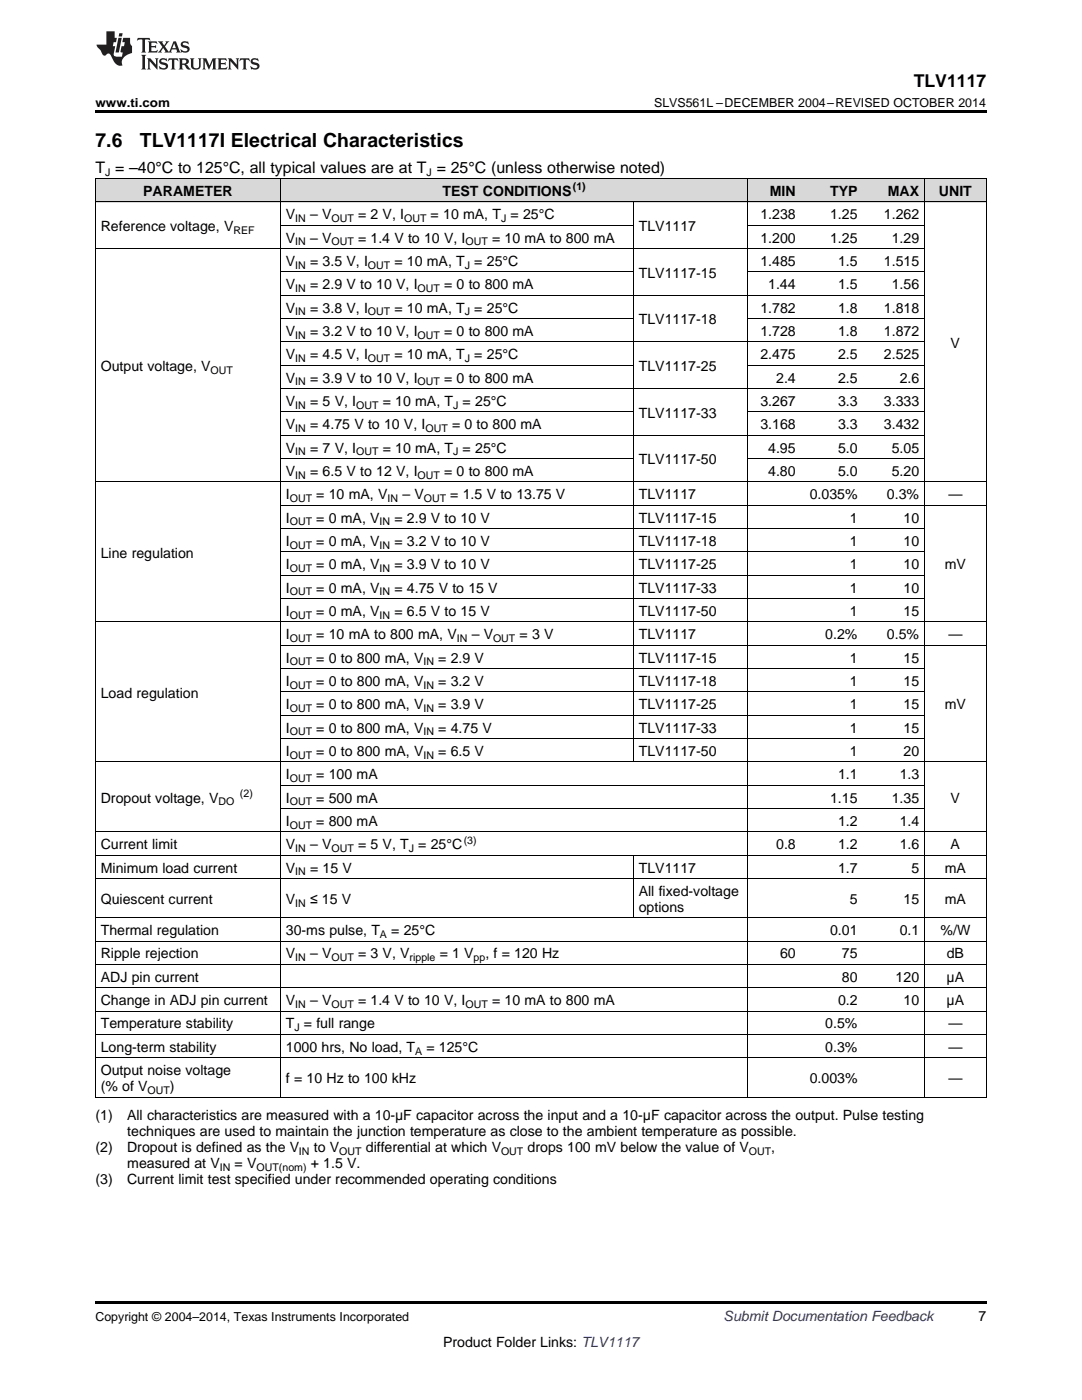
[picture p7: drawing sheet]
<svg xmlns="http://www.w3.org/2000/svg" width="216mm" height="279mm" viewBox="0 0 216 279" stroke-linecap="round" stroke-linejoin="round" font-family="sans-serif">
<defs><g id="words">
<g font-size="3.9">
<text x="19" y="29.3">7.6</text>
<text x="27.9" y="29.3">TLV1117I Electrical Characteristics</text>
</g>
<text font-size="3.5" x="182.3" y="17.3">TLV1117</text>
<text font-size="3.2" x="19" y="34.4">T = –40°C to 125°C, all typical values are at T = 25°C (unless otherwise noted)</text>
<g font-size="2.8">
<text x="28.6" y="39.1">PARAMETER</text>
<text x="88.3" y="39.1">TEST CONDITIONS</text>
<text x="153.6" y="39.1">MIN</text>
<text x="165.6" y="39.1">TYP</text>
<text x="177.2" y="39.1">MAX</text>
<text x="187.4" y="39.1">UNIT</text>
<text x="20.1" y="46.1">Reference voltage, V</text>
<text x="57" y="43.7">V</text>
<text x="61.9" y="43.7">– V</text>
<text x="71.4" y="43.7">= 2 V, I</text>
<text x="85.9" y="43.7">= 10 mA, T = 25°C</text>
<text x="127.5" y="46.1">TLV1117</text>
<text x="151.7" y="43.7">1.238</text>
<text x="165.6" y="43.7">1.25</text>
<text x="176.4" y="43.7">1.262</text>
<text x="57" y="48.4">V</text>
<text x="57" y="53.1">V</text>
<text x="61.9" y="48.4">– V</text>
<text x="61.9" y="53.1">= 3.5 V, I</text>
<text x="71.4" y="48.4">= 1.4 V to 10 V, I</text>
<text x="78.7" y="53.1">= 10 mA, T = 25°C</text>
<text x="98.2" y="48.4">= 10 mA to 800 mA</text>
<text x="151.7" y="48.4">1.200</text>
<text x="151.7" y="53.1">1.485</text>
<text x="165.6" y="48.4">1.25</text>
<text x="167.2" y="53.1">1.5</text>
<text x="176.4" y="53.1">1.515</text>
<text x="177.9" y="48.4">1.29</text>
<text x="57" y="57.7">V</text>
<text x="61.9" y="57.7">= 2.9 V to 10 V, I</text>
<text x="88.6" y="57.7">= 0 to 800 mA</text>
<text x="127.5" y="55.4">TLV1117-15</text>
<text x="153.3" y="57.7">1.44</text>
<text x="167.2" y="57.7">1.5</text>
<text x="177.9" y="57.7">1.56</text>
<text x="57" y="62.4">V</text>
<text x="61.9" y="62.4">= 3.8 V, I</text>
<text x="78.7" y="62.4">= 10 mA, T = 25°C</text>
<text x="127.5" y="64.7">TLV1117-18</text>
<text x="151.7" y="62.4">1.782</text>
<text x="167.2" y="62.4">1.8</text>
<text x="176.4" y="62.4">1.818</text>
<text x="57" y="67">V</text>
<text x="57" y="71.7">V</text>
<text x="61.9" y="67">= 3.2 V to 10 V, I</text>
<text x="61.9" y="71.7">= 4.5 V, I</text>
<text x="78.7" y="71.7">= 10 mA, T = 25°C</text>
<text x="88.6" y="67">= 0 to 800 mA</text>
<text x="151.7" y="67">1.728</text>
<text x="151.7" y="71.7">2.475</text>
<text x="167.2" y="67">1.8</text>
<text x="167.2" y="71.7">2.5</text>
<text x="176.4" y="67">1.872</text>
<text x="176.4" y="71.7">2.525</text>
<text x="189.7" y="69.4">V</text>
<text x="20.1" y="74">Output voltage, V</text>
<text x="57" y="76.3">V</text>
<text x="61.9" y="76.3">= 3.9 V to 10 V, I</text>
<text x="88.6" y="76.3">= 0 to 800 mA</text>
<text x="127.5" y="74">TLV1117-25</text>
<text x="154.9" y="76.3">2.4</text>
<text x="167.2" y="76.3">2.5</text>
<text x="179.5" y="76.3">2.6</text>
<text x="57" y="81">V</text>
<text x="61.9" y="81">= 5 V, I</text>
<text x="76.4" y="81">= 10 mA, T = 25°C</text>
<text x="127.5" y="83.3">TLV1117-33</text>
<text x="151.7" y="81">3.267</text>
<text x="167.2" y="81">3.3</text>
<text x="176.4" y="81">3.333</text>
<text x="57" y="85.7">V</text>
<text x="61.9" y="85.7">= 4.75 V to 10 V, I</text>
<text x="90.2" y="85.7">= 0 to 800 mA</text>
<text x="151.7" y="85.7">3.168</text>
<text x="167.2" y="85.7">3.3</text>
<text x="176.4" y="85.7">3.432</text>
<text x="57" y="90.3">V</text>
<text x="57" y="95">V</text>
<text x="61.9" y="90.3">= 7 V, I</text>
<text x="61.9" y="95">= 6.5 V to 12 V, I</text>
<text x="76.4" y="90.3">= 10 mA, T = 25°C</text>
<text x="88.6" y="95">= 0 to 800 mA</text>
<text x="127.5" y="92.6">TLV1117-50</text>
<text x="153.3" y="90.3">4.95</text>
<text x="153.3" y="95">4.80</text>
<text x="167.2" y="90.3">5.0</text>
<text x="167.2" y="95">5.0</text>
<text x="177.9" y="90.3">5.05</text>
<text x="177.9" y="95">5.20</text>
<text x="57" y="99.6">I</text>
<text x="63.1" y="99.6">= 10 mA, V</text>
<text x="80.3" y="99.6">– V</text>
<text x="89.9" y="99.6">= 1.5 V to 13.75 V</text>
<text x="127.5" y="99.6">TLV1117</text>
<text x="161.6" y="99.6">0.035%</text>
<text x="177" y="99.6">0.3%</text>
<text x="189.2" y="99.6">—</text>
<text x="57" y="104.3">I</text>
<text x="63.1" y="104.3">= 0 mA, V</text>
<text x="78.7" y="104.3">= 2.9 V to 10 V</text>
<text x="127.5" y="104.3">TLV1117-15</text>
<text x="169.5" y="104.3">1</text>
<text x="180.3" y="104.3">10</text>
<text x="20.1" y="111.3">Line regulation</text>
<text x="57" y="108.9">I</text>
<text x="57" y="113.6">I</text>
<text x="63.1" y="108.9">= 0 mA, V</text>
<text x="63.1" y="113.6">= 0 mA, V</text>
<text x="78.7" y="108.9">= 3.2 V to 10 V</text>
<text x="78.7" y="113.6">= 3.9 V to 10 V</text>
<text x="127.5" y="108.9">TLV1117-18</text>
<text x="127.5" y="113.6">TLV1117-25</text>
<text x="169.5" y="108.9">1</text>
<text x="169.5" y="113.6">1</text>
<text x="180.3" y="108.9">10</text>
<text x="180.3" y="113.6">10</text>
<text x="188.5" y="113.6">mV</text>
<text x="57" y="118.3">I</text>
<text x="63.1" y="118.3">= 0 mA, V</text>
<text x="78.7" y="118.3">= 4.75 V to 15 V</text>
<text x="127.5" y="118.3">TLV1117-33</text>
<text x="169.5" y="118.3">1</text>
<text x="180.3" y="118.3">10</text>
<text x="57" y="122.9">I</text>
<text x="63.1" y="122.9">= 0 mA, V</text>
<text x="78.7" y="122.9">= 6.5 V to 15 V</text>
<text x="127.5" y="122.9">TLV1117-50</text>
<text x="169.5" y="122.9">1</text>
<text x="180.3" y="122.9">15</text>
<text x="57" y="127.6">I</text>
<text x="63.1" y="127.6">= 10 mA to 800 mA, V</text>
<text x="94.1" y="127.6">– V</text>
<text x="103.7" y="127.6">= 3 V</text>
<text x="127.5" y="127.6">TLV1117</text>
<text x="164.7" y="127.6">0.2%</text>
<text x="177" y="127.6">0.5%</text>
<text x="189.2" y="127.6">—</text>
<text x="57" y="132.2">I</text>
<text x="57" y="136.9">I</text>
<text x="63.1" y="132.2">= 0 to 800 mA, V</text>
<text x="63.1" y="136.9">= 0 to 800 mA, V</text>
<text x="87.5" y="132.2">= 2.9 V</text>
<text x="87.5" y="136.9">= 3.2 V</text>
<text x="127.5" y="132.2">TLV1117-15</text>
<text x="127.5" y="136.9">TLV1117-18</text>
<text x="169.5" y="132.2">1</text>
<text x="169.5" y="136.9">1</text>
<text x="180.3" y="132.2">15</text>
<text x="180.3" y="136.9">15</text>
<text x="20.1" y="139.2">Load regulation</text>
<text x="57" y="141.5">I</text>
<text x="63.1" y="141.5">= 0 to 800 mA, V</text>
<text x="87.5" y="141.5">= 3.9 V</text>
<text x="127.5" y="141.5">TLV1117-25</text>
<text x="169.5" y="141.5">1</text>
<text x="180.3" y="141.5">15</text>
<text x="188.5" y="141.5">mV</text>
<text x="57" y="146.2">I</text>
<text x="63.1" y="146.2">= 0 to 800 mA, V</text>
<text x="87.5" y="146.2">= 4.75 V</text>
<text x="127.5" y="146.2">TLV1117-33</text>
<text x="169.5" y="146.2">1</text>
<text x="180.3" y="146.2">15</text>
<text x="57" y="150.8">I</text>
<text x="57" y="155.5">I</text>
<text x="63.1" y="150.8">= 0 to 800 mA, V</text>
<text x="63.1" y="155.5">= 100 mA</text>
<text x="87.5" y="150.8">= 6.5 V</text>
<text x="127.5" y="150.8">TLV1117-50</text>
<text x="167.2" y="155.5">1.1</text>
<text x="169.5" y="150.8">1</text>
<text x="179.5" y="155.5">1.3</text>
<text x="180.3" y="150.8">20</text>
<text x="20.1" y="160.2">Dropout voltage, V</text>
<text x="57" y="160.2">I</text>
<text x="63.1" y="160.2">= 500 mA</text>
<text x="165.6" y="160.2">1.15</text>
<text x="177.9" y="160.2">1.35</text>
<text x="189.7" y="160.2">V</text>
<text x="57" y="164.8">I</text>
<text x="63.1" y="164.8">= 800 mA</text>
<text x="167.2" y="164.8">1.2</text>
<text x="179.5" y="164.8">1.4</text>
<text x="20.1" y="169.5">Current limit</text>
<text x="57" y="169.5">V</text>
<text x="61.9" y="169.5">– V</text>
<text x="71.4" y="169.5">= 5 V, T = 25°C</text>
<text x="154.9" y="169.5">0.8</text>
<text x="167.2" y="169.5">1.2</text>
<text x="179.5" y="169.5">1.6</text>
<text x="189.7" y="169.5">A</text>
<text x="20.1" y="174.1">Minimum load current</text>
<text x="57" y="174.1">V</text>
<text x="61.9" y="174.1">= 15 V</text>
<text x="127.5" y="174.1">TLV1117</text>
<text x="127.5" y="178.8">All fixed-voltage</text>
<text x="167.2" y="174.1">1.7</text>
<text x="181.9" y="174.1">5</text>
<text x="188.5" y="174.1">mA</text>
<text x="20.1" y="180.4">Quiescent current</text>
<text x="57" y="180.4">V</text>
<text x="61.9" y="180.4">≤ 15 V</text>
<text x="127.5" y="182">options</text>
<text x="169.5" y="180.4">5</text>
<text x="180.3" y="180.4">15</text>
<text x="188.5" y="180.4">mA</text>
<text x="20.1" y="186.6">Thermal regulation</text>
<text x="20.1" y="191.3">Ripple rejection</text>
<text x="57" y="186.6">30-ms pulse, T</text>
<text x="57" y="191.3">V</text>
<text x="61.9" y="191.3">– V</text>
<text x="71.4" y="191.3">= 3 V, V</text>
<text x="78.1" y="186.6">= 25°C</text>
<text x="87.7" y="191.3">= 1 V</text>
<text x="96.9" y="191.3">, f = 120 Hz</text>
<text x="155.6" y="191.3">60</text>
<text x="165.6" y="186.6">0.01</text>
<text x="168" y="191.3">75</text>
<text x="179.5" y="186.6">0.1</text>
<text x="187.7" y="186.6">%/W</text>
<text x="188.9" y="191.3">dB</text>
<text x="20.1" y="195.9">ADJ pin current</text>
<text x="168" y="195.9">80</text>
<text x="178.7" y="195.9">120</text>
<text x="188.9" y="195.9">μA</text>
<text x="20.1" y="200.6">Change in ADJ pin current</text>
<text x="57" y="200.6">V</text>
<text x="61.9" y="200.6">– V</text>
<text x="71.4" y="200.6">= 1.4 V to 10 V, I</text>
<text x="98.2" y="200.6">= 10 mA to 800 mA</text>
<text x="167.2" y="200.6">0.2</text>
<text x="180.3" y="200.6">10</text>
<text x="188.9" y="200.6">μA</text>
<text x="20.1" y="205.2">Temperature stability</text>
<text x="20.1" y="209.9">Long-term stability</text>
<text x="57" y="205.2">T = full range</text>
<text x="57" y="209.9">1000 hrs, No load, T</text>
<text x="85.1" y="209.9">= 125°C</text>
<text x="164.7" y="205.2">0.5%</text>
<text x="164.7" y="209.9">0.3%</text>
<text x="189.2" y="205.2">—</text>
<text x="189.2" y="209.9">—</text>
<text x="20.1" y="214.6">Output noise voltage</text>
<text x="20.1" y="217.7">(% of V</text>
<text x="33.9" y="217.7">)</text>
<text x="57" y="216.1">f = 10 Hz to 100 kHz</text>
<text x="161.6" y="216.1">0.003%</text>
<text x="189.2" y="216.1">—</text>
<text x="19" y="223.6">(1)</text>
<text x="25.4" y="223.6">All characteristics are measured with a 10-μF capacitor across the input and a 10-μF capacitor across the output. Pulse testing</text>
<text x="25.4" y="226.8">techniques are used to maintain the junction temperature as close to the ambient temperature as possible.</text>
<text x="19" y="229.9">(2)</text>
<text x="25.4" y="229.9">Dropout is defined as the V</text>
<text x="25.4" y="233.1">measured at V</text>
<text x="46.8" y="233.1">= V</text>
<text x="62" y="233.1">+ 1.5 V.</text>
<text x="62.6" y="229.9">to V</text>
<text x="73" y="229.9">differential at which V</text>
<text x="105.3" y="229.9">drops 100 mV below the value of V</text>
<text x="153.9" y="229.9">,</text>
<text x="19" y="236.3">(3)</text>
<text x="25.4" y="236.3">Current limit test specified under recommended operating conditions</text>
<text x="195.3" y="263.6">7</text>
<text x="88.4" y="268.9">Product Folder Links: TLV1117</text>
</g>
<text font-size="2.8" fill="#0000c8" x="144.4" y="263.6">Submit Documentation Feedback</text>
<g font-size="2.5">
<text x="19" y="21.4">www.ti.com</text>
<text x="130.5" y="21.4">SLVS561L –DECEMBER 2004–REVISED OCTOBER 2014</text>
<text x="19" y="263.6">Copyright © 2004–2014, Texas Instruments Incorporated</text>
</g>
<g font-size="2.1">
<text x="21" y="35.1">J</text>
<text x="85.1" y="35.1">J</text>
<text x="114.3" y="38">(1)</text>
<text x="46.6" y="46.6">REF</text>
<text x="58.9" y="44.3">IN</text>
<text x="66.1" y="44.3">OUT</text>
<text x="80.6" y="44.3">OUT</text>
<text x="100" y="44.3">J</text>
<text x="58.9" y="49">IN</text>
<text x="58.9" y="53.6">IN</text>
<text x="66.1" y="49">OUT</text>
<text x="73.4" y="53.6">OUT</text>
<text x="92.7" y="53.6">J</text>
<text x="92.9" y="49">OUT</text>
<text x="58.9" y="58.3">IN</text>
<text x="83.3" y="58.3">OUT</text>
<text x="58.9" y="62.9">IN</text>
<text x="73.4" y="62.9">OUT</text>
<text x="92.7" y="62.9">J</text>
<text x="58.9" y="67.6">IN</text>
<text x="83.3" y="67.6">OUT</text>
<text x="42" y="74.6">OUT</text>
<text x="58.9" y="72.2">IN</text>
<text x="58.9" y="76.9">IN</text>
<text x="73.4" y="72.2">OUT</text>
<text x="83.3" y="76.9">OUT</text>
<text x="92.7" y="72.2">J</text>
<text x="58.9" y="81.6">IN</text>
<text x="71.1" y="81.6">OUT</text>
<text x="90.4" y="81.6">J</text>
<text x="58.9" y="86.2">IN</text>
<text x="84.9" y="86.2">OUT</text>
<text x="58.9" y="90.9">IN</text>
<text x="58.9" y="95.5">IN</text>
<text x="71.1" y="90.9">OUT</text>
<text x="83.3" y="95.5">OUT</text>
<text x="90.4" y="90.9">J</text>
<text x="57.8" y="100.2">OUT</text>
<text x="77.3" y="100.2">IN</text>
<text x="84.6" y="100.2">OUT</text>
<text x="57.8" y="104.8">OUT</text>
<text x="75.7" y="104.8">IN</text>
<text x="57.8" y="109.5">OUT</text>
<text x="75.7" y="109.5">IN</text>
<text x="57.8" y="114.2">OUT</text>
<text x="57.8" y="118.8">OUT</text>
<text x="75.7" y="114.2">IN</text>
<text x="75.7" y="118.8">IN</text>
<text x="57.8" y="123.5">OUT</text>
<text x="75.7" y="123.5">IN</text>
<text x="57.8" y="128.1">OUT</text>
<text x="91.2" y="128.1">IN</text>
<text x="98.4" y="128.1">OUT</text>
<text x="57.8" y="132.8">OUT</text>
<text x="57.8" y="137.4">OUT</text>
<text x="84.5" y="132.8">IN</text>
<text x="84.5" y="137.4">IN</text>
<text x="57.8" y="142.1">OUT</text>
<text x="84.5" y="142.1">IN</text>
<text x="57.8" y="146.8">OUT</text>
<text x="84.5" y="146.8">IN</text>
<text x="57.8" y="151.4">OUT</text>
<text x="84.5" y="151.4">IN</text>
<text x="43.6" y="160.7">DO</text>
<text x="47.9" y="159">(2)</text>
<text x="57.8" y="156.1">OUT</text>
<text x="57.8" y="160.7">OUT</text>
<text x="57.8" y="165.4">OUT</text>
<text x="58.9" y="170">IN</text>
<text x="66.1" y="170">OUT</text>
<text x="81.6" y="170">J</text>
<text x="92.5" y="168.3">(3)</text>
<text x="58.9" y="174.7">IN</text>
<text x="58.9" y="180.9">IN</text>
<text x="58.9" y="191.8">IN</text>
<text x="66.1" y="191.8">OUT</text>
<text x="75.8" y="187.2">A</text>
<text x="81.7" y="191.8">ripple</text>
<text x="94.5" y="191.8">pp</text>
<text x="58.9" y="201.2">IN</text>
<text x="66.1" y="201.2">OUT</text>
<text x="92.9" y="201.2">OUT</text>
<text x="58.7" y="205.8">J</text>
<text x="82.8" y="210.5">A</text>
<text x="29.5" y="218.3">OUT</text>
<text x="43.9" y="233.7">IN</text>
<text x="51.2" y="233.7">OUT(nom)</text>
<text x="59.7" y="230.5">IN</text>
<text x="67.7" y="230.5">OUT</text>
<text x="100" y="230.5">OUT</text>
<text x="149.4" y="230.5">OUT</text>
</g>
</g></defs>
<g fill="#d8d8d8">
<path d="M19 35.7h3.5v4.7h-3.5z"/>
<path d="M22.5 35.7h33.5v4.7h-33.5z"/>
<path d="M56 35.7h70.4v4.7h-70.4z"/>
<path d="M126.4 35.7h22.9v4.7h-22.9z"/>
<path d="M149.3 35.7h10.6v4.7h-10.6z"/>
<path d="M159.9 35.7h12.3v4.7h-12.3z"/>
<path d="M172.2 35.7h12.3v4.7h-12.3z"/>
<path d="M184.5 35.7h12.3v4.7h-12.3z"/>
</g>
<path d="M19 22h177.8v.5h-177.8zM19 219h.2zM55.9 219h.1zM126.3 219h.1zM149.2 219h.1zM159.8 219h.1zM172.1 219h.1zM184.4 219h.1zM196.7 219h.1zM19 259.7h177.8v.5h-177.8z" fill="#000"/>
<g fill="none" stroke="#000" stroke-width=".2">
<path d="M19 35.6h177.8M19.1 35.7v183.3M55.9 35.7v183.3M149.2 35.7v183.3M184.4 35.7v183.3M196.8 35.7v183.3M19 49.6h165.5M19 40.3h177.8M56 58.9h128.5M56 54.3h70.4M56 45h70.4M126.3 40.3v111.8"/>
<path d="M149.3 54.3h35.2M149.3 45h35.2M56 77.6h128.5M56 72.9h70.4M56 68.2h128.5M56 63.6h70.4M149.3 72.9h35.2M149.3 63.6h35.2M19 96.2h177.8M56 91.5h70.4M56 86.9h128.5M56 82.2h70.4"/>
<path d="M149.3 91.5h35.2M149.3 82.2h35.2M56 119.5h128.5M56 114.8h128.5M56 110.2h128.5M56 105.5h128.5M56 100.8h140.8M19 124.1h177.8M56 138.1h128.5M56 133.4h128.5M56 128.8h140.8M19 152.1h177.8"/>
<path d="M56 156.7h128.5M56 147.4h128.5M56 142.8h128.5M19 175.3h177.8M19 170.7h177.8M19 166h177.8M56 161.4h128.5M126.3 170.7v12.5M19 197.1h177.8M19 192.5h177.8M19 187.8h177.8M19 183.2h177.8"/>
<path d="M19 219h177.8M19 211.1h177.8M19 206.5h177.8M19 201.8h177.8"/>
</g>
<g fill="#231f20">
<path d="M27.5 7.6l-.1 .5 .4-.2h.6v.1v2.1l-.2 .4h1l-.3-.4v-2.1l.1-.1h.5l.5 .2-.2-.5zM29.5 8.3l.2 .3v1.5l-.2 .4h1.8l.2-.6a1.04 1.04 0 0 1-1.3 .2v-.7h.6l.3 .2v-.6l-.3 .2h-.6v-.6l.8-.1 .4 .3-.2-.5zM31.5 8.3l.9 1.1-.9 1.1h.8l-.2-.2 .5-.7 .4 .7-.2 .2h1.5l-.1-.2 .1-.4h.9l.1 .4-.2 .2h1l-.3-.3-.7-1.9h-.5l-.9 2-.8-1 .9-1h-.8l.1 .3-.3 .5-.4-.6 .2-.2zM34.7 8.6l.4 1h-.7zM36.3 8.4a.63 .63 0 0 0-.2 .7 .63 .63 0 0 0 .6 .4l.6 .2 .1 .2a.75 .75 0 0 1-.7 .4 .75 .75 0 0 1-.6-.5l.1 .7 .1-.1a1.11 1.11 0 0 0 1.5-.6 1.13 1.13 0 0 0-1.2-.8l-.1-.4a1.04 1.04 0 0 1 1.2 .2l-.2-.5-.1 .1-.5-.2zM28.2 10.9l.2 .4v2.2l-.2 .4h1l-.3-.4v-2.2l.3-.4zM29.3 11.6l.3 .4v1.5l-.3 .4h.8l-.2-.4v-1.3l1.5 1.7v-1.9l.2-.4h-.7l.2 .4v.9l-1.1-1.3zM32 11.8a.62 .62 0 0 0-.2 .7 .62 .62 0 0 0 .6 .4l.6 .1 .1 .3a.76 .76 0 0 1-.7 .3 .76 .76 0 0 1-.6-.4l.1 .7 .1-.1a1.11 1.11 0 0 0 1.5-.6 1.13 1.13 0 0 0-1.2-.8l-.1-.4a1.04 1.04 0 0 1 1.2 .2l-.2-.6-.1 .1-.5-.1zM33.7 11.6l-.2 .6a.61 .61 0 0 1 .8-.3v1.6l-.2 .4h.9l-.2-.4v-1.6a.63 .63 0 0 1 .8 .3l-.2-.6zM35.6 11.6l.3 .4v1.5l-.3 .4h1l-.2-.2v-.8l.5 .2a.76 .76 0 0 0 1.2 .7l-1-1a.58 .58 0 0 0 .6-.5 .58 .58 0 0 0-.5-.6zM36.4 11.9h.1a.45 .45 0 0 1 .5 .1 .45 .45 0 0 1 .1 .5l-.7 .2zM37.9 11.6l.2 .2a2.17 2.17 0 0 0 .3 1.9 .99 .99 0 0 0 1.6-.6v-1.1l.2-.4h-.7l.2 .2a1.92 1.92 0 0 1-.2 1.8 .6 .6 0 0 1-.9-.5v-1.1l.2-.4zM40.4 11.6l.2 .4v1.5l-.2 .4h.7l-.2-.4v-1.4l.8 1.8 .8-1.8v1.4l-.2 .4h.9l-.2-.4v-1.5l.2-.4h-.8l-.6 1.5-.6-1.5zM43.4 11.6l.2 .4v1.5l-.2 .4h1.8l.2-.6a1.04 1.04 0 0 1-1.3 .1v-.6h.5l.4 .2v-.6l-.4 .2h-.5v-.7h.8l.3 .3-.1-.6zM45.5 11.6l.2 .4v1.5l-.2 .4h.7l-.2-.4v-1.3l1.5 1.7v-1.9l.2-.4h-.7l.2 .4v.9l-1.1-1.3zM47.9 11.6l-.1 .6a.61 .61 0 0 1 .8-.3v1.6l-.3 .4h1l-.3-.4 .1-1.6a.63 .63 0 0 1 .7 .3l-.1-.6zM50.2 11.8a.62 .62 0 0 0-.2 .7 .62 .62 0 0 0 .6 .4l.6 .1 .2 .3a.76 .76 0 0 1-.8 .3 .76 .76 0 0 1-.6-.4l.1 .7 .2-.1a1.11 1.11 0 0 0 1.5-.6 1.13 1.13 0 0 0-1.3-.8l-.1-.4a1.04 1.04 0 0 1 1.2 .2l-.1-.6-.2 .1-.5-.1z"/>
<path d="M21.2 6.3v2.6h-1.9l.1 .4 .7 .9a.91 .91 0 0 0 1 .8 .56 .56 0 0 1 .5-.3 .56 .56 0 0 1 .5 .3l.4 .8a1.53 1.53 0 0 0 1.9 1.2 1.54 1.54 0 0 1 1-2.1l.9-.3v-1.4a1.52 1.52 0 0 1-.3-1.6h-1.4l-.2 .8h.5l-.2 .8h-.4l-.2 1v.2l.4 .1-.2 .8a1.93 1.93 0 0 1-1.6-.3l.3-1.8h-.5l.2-.8h.4l.2-.8h-.4v-1.3zM23.6 7.6l-.6 2.9h.7l.6-2.9zM23.8 6.6l-.1 .7h.6l.2-.7z"/>
</g>
<use href="#words"/>
</svg>
